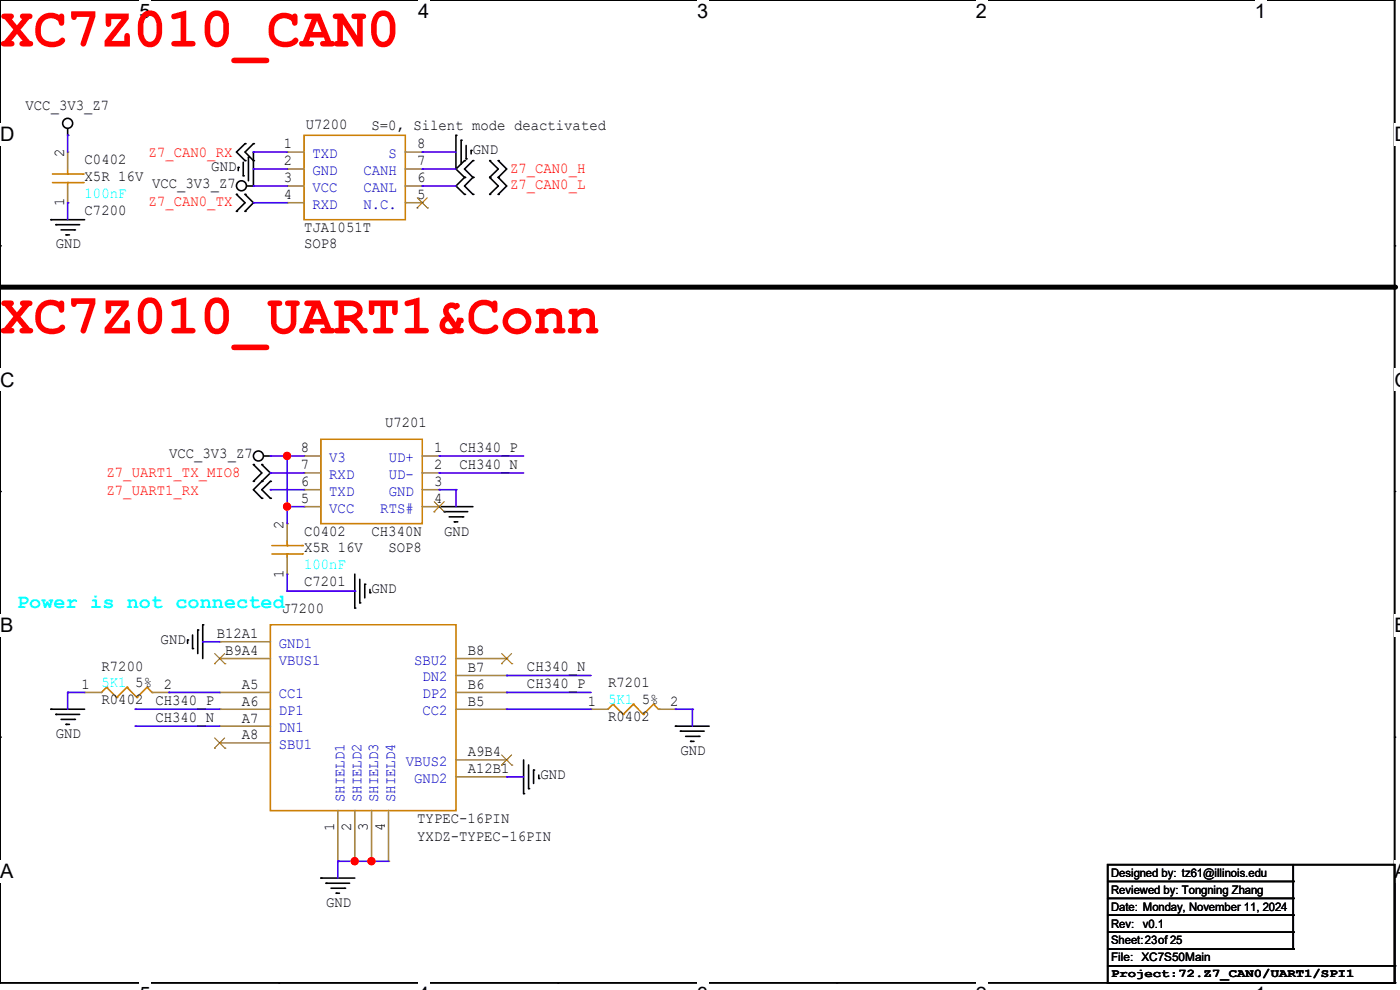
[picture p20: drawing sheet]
<svg xmlns="http://www.w3.org/2000/svg" width="297mm" height="210mm" viewBox="0 0 297 210" stroke-linecap="round" stroke-linejoin="round" font-family="sans-serif">
<defs><g id="words">
<g font-size="11.8" fill="#f00">
<text x="0" y="9.9">XC7Z010_CAN0</text>
<text x="0" y="70.7">XC7Z010_UART1&amp;Conn</text>
</g>
<text font-size="4.3" fill="#0ff" x="3.6" y="128.9">Power is not connected</text>
<g font-size="4.2">
<text x="29.6" y="3.9">5</text>
<text x="88.7" y="3.9">4</text>
<text x="147.9" y="3.9">3</text>
<text x="207.1" y="3.9">2</text>
<text x="266.2" y="3.9">1</text>
<text x="0" y="29.9">D</text>
<text x="295.9" y="29.9">D</text>
<text x="0" y="82">C</text>
<text x="295.9" y="82">C</text>
<text x="0" y="134.1">B</text>
<text x="295.9" y="134.1">B</text>
<text x="0" y="186.2">A</text>
<text x="295.9" y="186.2">A</text>
</g>
<g font-size="3.2">
<text x="5.4" y="23.4">VCC_3V3_Z7</text>
<text x="64.9" y="27.3">U7200</text>
<text x="78.8" y="27.6">S=0, Silent mode deactivated</text>
<text x="13.6" y="33.4" transform="rotate(-90 13.6 33.4)">2</text>
<text x="17.9" y="34.8">C0402</text>
<text x="60.2" y="31.5">1</text>
<text x="60.2" y="35.1">2</text>
<text x="88.5" y="31.5">8</text>
<text x="88.5" y="35.1">7</text>
<text x="100.3" y="32.7">GND</text>
<text x="17.9" y="38.4">X5R 16V</text>
<text x="32.3" y="39.8">VCC_3V3_Z7</text>
<text x="44.8" y="36.2">GND</text>
<text x="60.2" y="38.7">3</text>
<text x="88.5" y="38.7">6</text>
<text x="13.6" y="43.7" transform="rotate(-90 13.6 43.7)">1</text>
<text x="17.9" y="45.5">C7200</text>
<text x="60.2" y="42.2">4</text>
<text x="88.5" y="42.2">5</text>
<text x="11.9" y="52.7">GND</text>
<text x="64.5" y="49.1">TJA1051T</text>
<text x="64.5" y="52.7">SOP8</text>
<text x="63.8" y="96">8</text>
<text x="81.7" y="90.7">U7201</text>
<text x="92.1" y="96">1</text>
<text x="97.5" y="95.8">CH340_P</text>
<text x="35.9" y="97.1">VCC_3V3_Z7</text>
<text x="63.8" y="99.6">7</text>
<text x="92.1" y="99.6">2</text>
<text x="97.5" y="99.4">CH340_N</text>
<text x="63.8" y="103.1">6</text>
<text x="63.8" y="106.7">5</text>
<text x="92.1" y="103.1">3</text>
<text x="92.1" y="106.7">4</text>
<text x="60.2" y="112.1" transform="rotate(-90 60.2 112.1)">2</text>
<text x="64.5" y="113.6">C0402</text>
<text x="78.8" y="113.6">CH340N</text>
<text x="94.2" y="113.6">GND</text>
<text x="64.5" y="117.2">X5R 16V</text>
<text x="82.4" y="117.2">SOP8</text>
<text x="60.2" y="122.5" transform="rotate(-90 60.2 122.5)">1</text>
<text x="64.5" y="124.3">C7201</text>
<text x="78.8" y="125.8">GND</text>
<text x="59.9" y="130.1">J7200</text>
<text x="34.1" y="136.5">GND</text>
<text x="46" y="135.4">B12A1</text>
<text x="21.5" y="142.2">R7200</text>
<text x="47.8" y="138.9">B9A4</text>
<text x="99.2" y="142.5">B7</text>
<text x="99.2" y="138.9">B8</text>
<text x="111.8" y="142.4">CH340_N</text>
<text x="17.3" y="146.1">1</text>
<text x="21.5" y="149.4">R0402</text>
<text x="28.7" y="145.8">5%</text>
<text x="33" y="149.5">CH340_P</text>
<text x="34.8" y="146.1">2</text>
<text x="51.3" y="146.1">A5</text>
<text x="51.3" y="149.7">A6</text>
<text x="99.2" y="149.7">B5</text>
<text x="99.2" y="146.1">B6</text>
<text x="111.8" y="146">CH340_P</text>
<text x="124.7" y="149.7">1</text>
<text x="129" y="145.8">R7201</text>
<text x="136.1" y="149.4">5%</text>
<text x="142.2" y="149.7">2</text>
<text x="33" y="153.1">CH340_N</text>
<text x="51.3" y="153.3">A7</text>
<text x="129" y="153">R0402</text>
<text x="11.9" y="156.6">GND</text>
<text x="51.3" y="156.8">A8</text>
<text x="99.2" y="160.4">A9B4</text>
<text x="144.4" y="160.1">GND</text>
<text x="99.2" y="164">A12B1</text>
<text x="114.6" y="165.2">GND</text>
<text x="70.9" y="176.2" transform="rotate(-90 70.9 176.2)">1</text>
<text x="74.5" y="176.2" transform="rotate(-90 74.5 176.2)">2</text>
<text x="78.1" y="176.2" transform="rotate(-90 78.1 176.2)">3</text>
<text x="81.7" y="176.2" transform="rotate(-90 81.7 176.2)">4</text>
<text x="88.5" y="174.5">TYPEC-16PIN</text>
<text x="88.5" y="178.4">YXDZ-TYPEC-16PIN</text>
<text x="69.2" y="192.4">GND</text>
</g>
<g font-size="3.2" fill="#f00">
<text x="31.5" y="33.4">Z7_CAN0_RX</text>
<text x="108.2" y="36.6">Z7_CAN0_H</text>
<text x="108.2" y="40.2">Z7_CAN0_L</text>
<text x="31.5" y="43.8">Z7_CAN0_TX</text>
<text x="22.6" y="101.1">Z7_UART1_TX_MIO8</text>
<text x="22.6" y="105">Z7_UART1_RX</text>
</g>
<g font-size="3.2" fill="#00c">
<text x="66.3" y="33.5">TXD</text>
<text x="82.4" y="33.5">S</text>
<text x="66.3" y="37.1">GND</text>
<text x="66.3" y="40.7">VCC</text>
<text x="77.1" y="37.1">CANH</text>
<text x="77.1" y="40.7">CANL</text>
<text x="66.3" y="44.3">RXD</text>
<text x="77.1" y="44.3">N.C.</text>
<text x="69.8" y="98">V3</text>
<text x="69.8" y="101.6">RXD</text>
<text x="82.5" y="98">UD+</text>
<text x="82.5" y="101.6">UD-</text>
<text x="69.8" y="105.2">TXD</text>
<text x="82.5" y="105.2">GND</text>
<text x="69.8" y="108.8">VCC</text>
<text x="80.7" y="108.8">RTS#</text>
<text x="59.1" y="137.4">GND1</text>
<text x="59.1" y="141">VBUS1</text>
<text x="87.8" y="141">SBU2</text>
<text x="59.1" y="148.2">CC1</text>
<text x="89.6" y="148.2">DP2</text>
<text x="89.6" y="144.6">DN2</text>
<text x="59.1" y="151.7">DP1</text>
<text x="59.1" y="155.3">DN1</text>
<text x="89.6" y="151.7">CC2</text>
<text x="59.1" y="158.9">SBU1</text>
<text x="86.1" y="162.5">VBUS2</text>
<text x="87.8" y="166.1">GND2</text>
<text x="73.1" y="170.2" transform="rotate(-90 73.1 170.2)">SHIELD1</text>
<text x="76.7" y="170.2" transform="rotate(-90 76.7 170.2)">SHIELD2</text>
<text x="80.2" y="170.2" transform="rotate(-90 80.2 170.2)">SHIELD3</text>
<text x="83.8" y="170.2" transform="rotate(-90 83.8 170.2)">SHIELD4</text>
</g>
<g font-size="3.2" fill="#0ff">
<text x="17.9" y="42">100nF</text>
<text x="64.5" y="120.8">100nF</text>
<text x="21.5" y="145.8">5K1</text>
<text x="129" y="149.4">5K1</text>
</g>
<g font-size="2.5">
<text x="235.7" y="186">Designed by: tz61@illinois.edu</text>
<text x="235.7" y="189.6">Reviewed by: Tongning Zhang</text>
<text x="235.7" y="193.2">Date: Monday, November 11, 2024</text>
<text x="235.7" y="196.8">Rev:</text>
<text x="242.5" y="196.8">v0.1</text>
<text x="235.7" y="203.9">File: XC7S50Main</text>
<text x="235.7" y="200.3">Sheet:23of 25</text>
<text x="235.7" y="207.4">Project:72.Z7_CAN0/UART1/SPI1</text>
</g>
</g></defs>
<path d="M0 0h295.9v208.5h-295.9z" fill="none" stroke="#000" stroke-width=".34"/>
<g fill="#fff">
<path d="M29.6 0h2.4v4.8h-2.4z"/>
<path d="M29.6 208.5h2.4v1.5h-2.4z"/>
</g>
<g fill="#000">
<circle cx="59.2" cy="0" r=".17"/>
<circle cx="59.2" cy="208.5" r=".17"/>
</g>
<g fill="#fff">
<path d="M88.7 0h2.4v4.8h-2.4z"/>
<path d="M88.7 208.5h2.4v1.5h-2.4z"/>
</g>
<g fill="#000">
<circle cx="118.4" cy="0" r=".17"/>
<circle cx="118.4" cy="208.5" r=".17"/>
</g>
<g fill="#fff">
<path d="M147.9 0h2.4v4.8h-2.4z"/>
<path d="M147.9 208.5h2.4v1.5h-2.4z"/>
</g>
<g fill="#000">
<circle cx="177.5" cy="0" r=".17"/>
<circle cx="177.5" cy="208.5" r=".17"/>
</g>
<g fill="#fff">
<path d="M207.1 0h2.3v4.8h-2.3z"/>
<path d="M207.1 208.5h2.3v1.5h-2.3z"/>
</g>
<g fill="#000">
<circle cx="236.7" cy="0" r=".17"/>
<circle cx="236.7" cy="208.5" r=".17"/>
</g>
<g fill="#fff">
<path d="M266.2 0h2.4v4.8h-2.4z"/>
<path d="M266.2 208.5h2.4v1.5h-2.4z"/>
<path d="M0 26.1h3.1v4.7h-3.1z"/>
<path d="M295.9 26.1h1.1v4.7h-1.1z"/>
<path d="M0 78.2h3.1v4.7h-3.1z"/>
<path d="M295.9 78.2h1.1v4.7h-1.1z"/>
</g>
<g fill="#000">
<circle cx="0" cy="52.2" r=".17"/>
<circle cx="295.9" cy="52.2" r=".17"/>
</g>
<g fill="#fff">
<path d="M0 130.3h2.9v4.7h-2.9z"/>
<path d="M295.9 130.3h1.1v4.7h-1.1z"/>
</g>
<g fill="#000">
<circle cx="0" cy="104.3" r=".17"/>
<circle cx="295.9" cy="104.3" r=".17"/>
</g>
<g fill="#fff">
<path d="M0 182.4h2.9v4.8h-2.9z"/>
<path d="M295.8 182.4h1.2v4.8h-1.2z"/>
</g>
<g fill="#000">
<circle cx="14.4" cy="28.7" r=".17"/>
<circle cx="50.5" cy="35.5" r=".17"/>
<circle cx="51.6" cy="37.3" r=".17"/>
<circle cx="52" cy="30.5" r=".17"/>
<circle cx="52" cy="34.1" r=".17"/>
<circle cx="52.7" cy="33.4" r=".17"/>
<circle cx="53.8" cy="30.5" r=".17"/>
<circle cx="53.8" cy="32.3" r=".17"/>
<circle cx="53.8" cy="34.1" r=".17"/>
<circle cx="53.8" cy="39.5" r=".17"/>
<circle cx="96.7" cy="28.7" r=".17"/>
<circle cx="97.8" cy="29.8" r=".17"/>
<circle cx="98.6" cy="34.1" r=".17"/>
<circle cx="98.6" cy="37.6" r=".17"/>
<circle cx="98.9" cy="33.7" r=".17"/>
<circle cx="99.9" cy="31.9" r=".17"/>
<circle cx="100.3" cy="37.6" r=".17"/>
<circle cx="100.3" cy="34.1" r=".17"/>
<circle cx="103.9" cy="37.6" r=".17"/>
<circle cx="103.9" cy="34.1" r=".17"/>
<circle cx="105.7" cy="34.1" r=".17"/>
<circle cx="105.7" cy="37.6" r=".17"/>
<circle cx="10.8" cy="46.6" r=".17"/>
<circle cx="11.9" cy="47.7" r=".17"/>
<circle cx="14" cy="49.8" r=".17"/>
<circle cx="15.8" cy="48.8" r=".17"/>
<circle cx="50.2" cy="44.8" r=".17"/>
<circle cx="50.2" cy="41.2" r=".17"/>
<circle cx="52" cy="44.8" r=".17"/>
<circle cx="52" cy="41.2" r=".17"/>
<circle cx="98.6" cy="41.2" r=".17"/>
<circle cx="100.3" cy="41.2" r=".17"/>
<circle cx="103.9" cy="41.2" r=".17"/>
<circle cx="105.7" cy="41.2" r=".17"/>
<circle cx="295.9" cy="60.9" r=".53"/>
<circle cx="53.8" cy="98.6" r=".17"/>
<circle cx="55.5" cy="98.6" r=".17"/>
<circle cx="57.4" cy="96.7" r=".17"/>
<circle cx="53.8" cy="102.1" r=".17"/>
<circle cx="55.5" cy="105.7" r=".17"/>
<circle cx="55.5" cy="102.1" r=".17"/>
<circle cx="57.4" cy="102.1" r=".17"/>
<circle cx="57.4" cy="105.7" r=".17"/>
<circle cx="93.2" cy="107.5" r=".17"/>
<circle cx="94.2" cy="108.5" r=".17"/>
<circle cx="96.4" cy="110.7" r=".17"/>
<circle cx="98.2" cy="109.6" r=".17"/>
<circle cx="39.8" cy="135.8" r=".17"/>
<circle cx="40.9" cy="137.6" r=".17"/>
<circle cx="42" cy="133.6" r=".17"/>
<circle cx="43" cy="132.5" r=".17"/>
<circle cx="75.3" cy="129" r=".17"/>
<circle cx="76.3" cy="127.9" r=".17"/>
<circle cx="77.4" cy="124" r=".17"/>
<circle cx="78.5" cy="125.7" r=".17"/>
<circle cx="0" cy="156.4" r=".17"/>
<circle cx="10.8" cy="150.5" r=".17"/>
<circle cx="11.9" cy="151.6" r=".17"/>
<circle cx="14" cy="153.7" r=".17"/>
<circle cx="15.8" cy="152.6" r=".17"/>
<circle cx="143.3" cy="154.1" r=".17"/>
<circle cx="144.4" cy="155.1" r=".17"/>
<circle cx="146.5" cy="157.3" r=".17"/>
<circle cx="148.3" cy="156.2" r=".17"/>
<circle cx="295.9" cy="156.4" r=".17"/>
<circle cx="111.1" cy="168.4" r=".17"/>
<circle cx="112.1" cy="167.3" r=".17"/>
<circle cx="113.2" cy="163.4" r=".17"/>
<circle cx="114.3" cy="165.1" r=".17"/>
<circle cx="68.1" cy="186.3" r=".17"/>
<circle cx="69.2" cy="187.4" r=".17"/>
<circle cx="71.3" cy="189.5" r=".17"/>
<circle cx="73.1" cy="188.4" r=".17"/>
<circle cx="274.4" cy="194.1" r=".17"/>
<circle cx="274.4" cy="187" r=".17"/>
<circle cx="274.4" cy="190.6" r=".17"/>
<circle cx="274.4" cy="197.7" r=".17"/>
<circle cx="274.4" cy="201.3" r=".17"/>
<circle cx="295.9" cy="208.5" r=".17"/>
<circle cx="295.9" cy="204.9" r=".17"/>
</g>
<path d="M0 60.9h295.9" fill="none" stroke="#000" stroke-width="1.1"/>
<g fill="none" stroke="#000" stroke-width=".34">
<path d="M14.4 27.3v1.4M50.5 35.5v.7M51.6 34.4v2.9M52 30.5l-1.8 1.8 1.8 1.8M52.7 33.4v5M53.8 32.3v7.2h-1.5M53.8 30.5l-1.8 1.8 1.8 1.8M96.7 28.7v7.2M96.7 35.9l1.9 1.7-1.9 1.9 1.9 1.7M97.8 29.8v5M98.6 34.1l-1.9 1.8M98.9 30.9v2.8"/>
<path d="M99.9 31.9v.7M100.3 34.1l-1.7 1.8 1.7 1.7-1.7 1.9 1.7 1.7M103.9 34.1l1.8 1.8-1.8 1.7 1.8 1.9-1.8 1.7M105.7 34.1l1.8 1.8-1.8 1.7 1.8 1.9-1.8 1.7M10.8 46.6h7.1M11.9 47.7h5M13 48.8h2.8M14 49.8h.7M50.2 41.2l1.8 1.8-1.8 1.8M52 41.2l1.8 1.8-1.8 1.8M53.8 98.6l1.7 1.7-1.7 1.8M55.5 98.6l1.9 1.7-3.6 3.6 1.7 1.8"/>
<path d="M55.9 96.7h1.5M57.4 102.1l-1.9 1.8 1.9 1.8M93.2 107.5h7.1M94.2 108.5h5M95.3 109.6h2.9M96.4 110.7h.7M39.8 135.8v.7M40.9 134.7v2.9M42 133.6v5M43 132.5v7.2M75.3 121.8v7.2M76.3 122.9v5"/>
<path d="M77.4 124v2.8M78.5 125.1v.6M10.8 150.5h7.1M11.9 151.6h5M13 152.6h2.8M14 153.7h.7M143.3 154.1h7.2M144.4 155.1h5M145.5 156.2h2.8M146.5 157.3h.7M111.1 161.2v7.2M112.1 162.3v5"/>
<path d="M113.2 163.4v2.8M114.3 164.4v.7M68.1 186.3h7.2M69.2 187.4h5M70.2 188.4h2.9M71.3 189.5h.7M235 183.4h60.9v25.1h-60.9zM235 187h39.4M235 190.6h39.4M235 194.1h39.4M235 197.7h39.4M274.4 183.4v17.9h-39.4"/>
<path d="M235 204.9h60.9M235 208.5h60.9"/>
<circle cx="14.4" cy="26.2" r="1.06"/>
<circle cx="51.2" cy="39.4" r="1.06"/>
<circle cx="54.8" cy="96.7" r="1.06"/>
</g>
<path d="M57.4 132.5h39.3v39.5h-39.3z" fill="none" stroke="#cc8006" stroke-width=".34"/>
<path d="M71.7 172v10.7" fill="none" stroke="#a84" stroke-width=".34"/>
<circle cx="71.7" cy="182.7" r=".17" fill="#a84"/>
<path d="M75.3 172v10.7" fill="none" stroke="#a84" stroke-width=".34"/>
<circle cx="75.3" cy="182.7" r=".17" fill="#a84"/>
<path d="M78.8 172v10.7" fill="none" stroke="#a84" stroke-width=".34"/>
<circle cx="78.8" cy="182.7" r=".17" fill="#a84"/>
<path d="M82.4 172v10.7" fill="none" stroke="#a84" stroke-width=".34"/>
<circle cx="82.4" cy="182.7" r=".17" fill="#a84"/>
<path d="M46.6 136.1h10.8" fill="none" stroke="#a84" stroke-width=".34"/>
<circle cx="46.6" cy="136.1" r=".17" fill="#a84"/>
<path d="M96.7 164.8h10.8" fill="none" stroke="#a84" stroke-width=".34"/>
<circle cx="107.5" cy="164.8" r=".17" fill="#a84"/>
<path d="M46.6 139.7h10.8" fill="none" stroke="#a84" stroke-width=".34"/>
<circle cx="46.6" cy="139.7" r=".17" fill="#a84"/>
<path d="M45.6 138.6l2.1 2.2M47.7 138.6l-2.2 2.2M45.5 140.8h.1M47.7 140.8h.1" fill="none" stroke="#804000" stroke-width=".21"/>
<path d="M96.7 161.2h10.8" fill="none" stroke="#a84" stroke-width=".34"/>
<circle cx="107.5" cy="161.2" r=".17" fill="#a84"/>
<path d="M106.4 162.3h.1M106.4 160.1l2.2 2.2M108.5 160.1l-2.1 2.2M108.6 162.3h.1" fill="none" stroke="#804000" stroke-width=".21"/>
<path d="M46.6 146.9h10.8" fill="none" stroke="#a84" stroke-width=".34"/>
<circle cx="46.6" cy="146.9" r=".17" fill="#a84"/>
<path d="M96.7 150.5h10.8" fill="none" stroke="#a84" stroke-width=".34"/>
<circle cx="107.5" cy="150.5" r=".17" fill="#a84"/>
<path d="M46.6 150.5h10.8" fill="none" stroke="#a84" stroke-width=".34"/>
<circle cx="46.6" cy="150.5" r=".17" fill="#a84"/>
<path d="M96.7 146.9h10.8" fill="none" stroke="#a84" stroke-width=".34"/>
<circle cx="107.5" cy="146.9" r=".17" fill="#a84"/>
<path d="M46.6 154.1h10.8" fill="none" stroke="#a84" stroke-width=".34"/>
<circle cx="46.6" cy="154.1" r=".17" fill="#a84"/>
<path d="M96.7 143.3h10.8" fill="none" stroke="#a84" stroke-width=".34"/>
<circle cx="107.5" cy="143.3" r=".17" fill="#a84"/>
<path d="M46.6 157.6h10.8" fill="none" stroke="#a84" stroke-width=".34"/>
<circle cx="46.6" cy="157.6" r=".17" fill="#a84"/>
<path d="M45.5 158.7h.1M45.6 156.5l2.1 2.2M47.7 156.5l-2.2 2.2M47.7 158.7h.1" fill="none" stroke="#804000" stroke-width=".21"/>
<path d="M96.7 139.7h10.8" fill="none" stroke="#a84" stroke-width=".34"/>
<circle cx="107.5" cy="139.7" r=".17" fill="#a84"/>
<path d="M106.4 138.6l2.2 2.2M108.5 138.6l-2.1 2.2M106.4 140.8h.1M108.6 140.8h.1" fill="none" stroke="#804000" stroke-width=".21"/>
<path d="M60.9 117.5v.7" fill="none" stroke="#cc8006" stroke-width=".34"/>
<circle cx="60.9" cy="117.5" r=".17" fill="#cc8006"/>
<path d="M57.7 115.7h6.4" fill="none" stroke="#cc8006" stroke-width=".34"/>
<circle cx="64.1" cy="115.7" r=".17" fill="#cc8006"/>
<path d="M57.7 117.5h6.4" fill="none" stroke="#cc8006" stroke-width=".34"/>
<circle cx="64.1" cy="117.5" r=".17" fill="#cc8006"/>
<path d="M60.9 114.6v1.1" fill="none" stroke="#cc8006" stroke-width=".34"/>
<circle cx="60.9" cy="115.7" r=".17" fill="#cc8006"/>
<path d="M60.9 118.2v3.6" fill="none" stroke="#a84" stroke-width=".34"/>
<circle cx="60.9" cy="121.8" r=".17" fill="#a84"/>
<path d="M60.9 111.1v3.5" fill="none" stroke="#a84" stroke-width=".34"/>
<circle cx="60.9" cy="111.1" r=".17" fill="#a84"/>
<path d="M130 149.4l-1 1.1" fill="none" stroke="#cc8006" stroke-width=".34"/>
<circle cx="130" cy="149.4" r=".17" fill="#cc8006"/>
<path d="M130 149.4l2.2 2.2" fill="none" stroke="#cc8006" stroke-width=".34"/>
<circle cx="132.2" cy="151.6" r=".17" fill="#cc8006"/>
<path d="M134.4 149.4l-2.2 2.2" fill="none" stroke="#cc8006" stroke-width=".34"/>
<circle cx="134.4" cy="149.4" r=".17" fill="#cc8006"/>
<path d="M134.4 149.4l2.1 2.2" fill="none" stroke="#cc8006" stroke-width=".34"/>
<circle cx="136.5" cy="151.6" r=".17" fill="#cc8006"/>
<path d="M138.6 149.4l-2.1 2.2" fill="none" stroke="#cc8006" stroke-width=".34"/>
<circle cx="138.6" cy="149.4" r=".17" fill="#cc8006"/>
<path d="M138.6 149.4l1.1 1.1" fill="none" stroke="#cc8006" stroke-width=".34"/>
<circle cx="139.7" cy="150.5" r=".17" fill="#cc8006"/>
<path d="M125.4 150.5h3.6" fill="none" stroke="#a84" stroke-width=".34"/>
<circle cx="125.4" cy="150.5" r=".17" fill="#a84"/>
<path d="M139.7 150.5h3.6" fill="none" stroke="#a84" stroke-width=".34"/>
<circle cx="143.3" cy="150.5" r=".17" fill="#a84"/>
<path d="M64.5 28.7h21.5v17.9h-21.5z" fill="none" stroke="#cc8006" stroke-width=".34"/>
<path d="M60.9 32.3h3.6" fill="none" stroke="#a84" stroke-width=".34"/>
<circle cx="60.9" cy="32.3" r=".17" fill="#a84"/>
<path d="M60.9 35.9h3.6" fill="none" stroke="#a84" stroke-width=".34"/>
<circle cx="60.9" cy="35.9" r=".17" fill="#a84"/>
<path d="M60.9 39.5h3.6" fill="none" stroke="#a84" stroke-width=".34"/>
<circle cx="60.9" cy="39.5" r=".17" fill="#a84"/>
<path d="M60.9 43h3.6" fill="none" stroke="#a84" stroke-width=".34"/>
<circle cx="60.9" cy="43" r=".17" fill="#a84"/>
<path d="M86 32.3h3.6" fill="none" stroke="#a84" stroke-width=".34"/>
<circle cx="89.6" cy="32.3" r=".17" fill="#a84"/>
<path d="M86 35.9h3.6" fill="none" stroke="#a84" stroke-width=".34"/>
<circle cx="89.6" cy="35.9" r=".17" fill="#a84"/>
<path d="M86 39.5h3.6" fill="none" stroke="#a84" stroke-width=".34"/>
<circle cx="89.6" cy="39.5" r=".17" fill="#a84"/>
<path d="M86 43h3.6" fill="none" stroke="#a84" stroke-width=".34"/>
<circle cx="89.6" cy="43" r=".17" fill="#a84"/>
<path d="M88.5 44.1h.1M88.5 42l2.2 2.1M90.6 42l-2.1 2.1M90.7 44.1h.1" fill="none" stroke="#804000" stroke-width=".21"/>
<path d="M68.1 93.2h21.5v17.9h-21.5z" fill="none" stroke="#cc8006" stroke-width=".34"/>
<path d="M89.6 96.7h3.6" fill="none" stroke="#a84" stroke-width=".34"/>
<circle cx="93.2" cy="96.7" r=".17" fill="#a84"/>
<path d="M89.6 100.3h3.6" fill="none" stroke="#a84" stroke-width=".34"/>
<circle cx="93.2" cy="100.3" r=".17" fill="#a84"/>
<path d="M89.6 103.9h3.6" fill="none" stroke="#a84" stroke-width=".34"/>
<circle cx="93.2" cy="103.9" r=".17" fill="#a84"/>
<path d="M89.6 107.5h3.6" fill="none" stroke="#a84" stroke-width=".34"/>
<circle cx="93.2" cy="107.5" r=".17" fill="#a84"/>
<path d="M92.1 108.6h.1M92.1 106.4l2.2 2.2M94.2 106.4l-2.1 2.2M94.3 108.6h.1" fill="none" stroke="#804000" stroke-width=".21"/>
<path d="M64.5 96.7h3.6" fill="none" stroke="#a84" stroke-width=".34"/>
<circle cx="64.5" cy="96.7" r=".17" fill="#a84"/>
<path d="M64.5 100.3h3.6" fill="none" stroke="#a84" stroke-width=".34"/>
<circle cx="64.5" cy="100.3" r=".17" fill="#a84"/>
<path d="M64.5 103.9h3.6" fill="none" stroke="#a84" stroke-width=".34"/>
<circle cx="64.5" cy="103.9" r=".17" fill="#a84"/>
<path d="M64.5 107.5h3.6" fill="none" stroke="#a84" stroke-width=".34"/>
<circle cx="64.5" cy="107.5" r=".17" fill="#a84"/>
<path d="M14.4 38.7v.8" fill="none" stroke="#cc8006" stroke-width=".34"/>
<circle cx="14.4" cy="38.7" r=".17" fill="#cc8006"/>
<path d="M11.1 36.9h6.5" fill="none" stroke="#cc8006" stroke-width=".34"/>
<circle cx="17.6" cy="36.9" r=".17" fill="#cc8006"/>
<path d="M11.1 38.7h6.5" fill="none" stroke="#cc8006" stroke-width=".34"/>
<circle cx="17.6" cy="38.7" r=".17" fill="#cc8006"/>
<path d="M14.4 35.9v1" fill="none" stroke="#cc8006" stroke-width=".34"/>
<circle cx="14.4" cy="36.9" r=".17" fill="#cc8006"/>
<path d="M14.4 39.5v3.5" fill="none" stroke="#a84" stroke-width=".34"/>
<circle cx="14.4" cy="43" r=".17" fill="#a84"/>
<path d="M14.4 32.3v3.6" fill="none" stroke="#a84" stroke-width=".34"/>
<circle cx="14.4" cy="32.3" r=".17" fill="#a84"/>
<path d="M22.6 145.8l-1.1 1.1" fill="none" stroke="#cc8006" stroke-width=".34"/>
<circle cx="22.6" cy="145.8" r=".17" fill="#cc8006"/>
<path d="M22.6 145.8l2.2 2.2" fill="none" stroke="#cc8006" stroke-width=".34"/>
<circle cx="24.8" cy="148" r=".17" fill="#cc8006"/>
<path d="M26.9 145.8l-2.1 2.2" fill="none" stroke="#cc8006" stroke-width=".34"/>
<circle cx="26.9" cy="145.8" r=".17" fill="#cc8006"/>
<path d="M26.9 145.8l2.1 2.2" fill="none" stroke="#cc8006" stroke-width=".34"/>
<circle cx="29" cy="148" r=".17" fill="#cc8006"/>
<path d="M31.2 145.8l-2.2 2.2" fill="none" stroke="#cc8006" stroke-width=".34"/>
<circle cx="31.2" cy="145.8" r=".17" fill="#cc8006"/>
<path d="M31.2 145.8l1.1 1.1" fill="none" stroke="#cc8006" stroke-width=".34"/>
<circle cx="32.3" cy="146.9" r=".17" fill="#cc8006"/>
<path d="M17.9 146.9h3.6" fill="none" stroke="#a84" stroke-width=".34"/>
<circle cx="17.9" cy="146.9" r=".17" fill="#a84"/>
<path d="M32.3 146.9h3.6" fill="none" stroke="#a84" stroke-width=".34"/>
<circle cx="35.9" cy="146.9" r=".17" fill="#a84"/>
<path d="M53.8 32.3h7.1" fill="none" stroke="#4200ff" stroke-width=".34"/>
<circle cx="53.8" cy="32.3" r=".17" fill="#4200ff"/>
<path d="M53.8 43h7.1" fill="none" stroke="#4200ff" stroke-width=".34"/>
<circle cx="53.8" cy="43" r=".17" fill="#4200ff"/>
<path d="M53.8 39.5h7.1" fill="none" stroke="#4200ff" stroke-width=".34"/>
<circle cx="53.8" cy="39.5" r=".17" fill="#4200ff"/>
<path d="M53.8 35.9h7.1" fill="none" stroke="#4200ff" stroke-width=".34"/>
<circle cx="53.8" cy="35.9" r=".17" fill="#4200ff"/>
<path d="M89.6 32.3h7.1" fill="none" stroke="#4200ff" stroke-width=".34"/>
<circle cx="89.6" cy="32.3" r=".17" fill="#4200ff"/>
<path d="M89.6 35.9h7.1" fill="none" stroke="#4200ff" stroke-width=".34"/>
<circle cx="89.6" cy="35.9" r=".17" fill="#4200ff"/>
<path d="M89.6 39.5h7.1" fill="none" stroke="#4200ff" stroke-width=".34"/>
<circle cx="89.6" cy="39.5" r=".17" fill="#4200ff"/>
<path d="M14.4 28.7v3.6" fill="none" stroke="#4200ff" stroke-width=".34"/>
<circle cx="14.4" cy="28.7" r=".17" fill="#4200ff"/>
<path d="M14.4 43v3.6" fill="none" stroke="#4200ff" stroke-width=".34"/>
<circle cx="14.4" cy="43" r=".17" fill="#4200ff"/>
<path d="M60.9 96.7h3.6" fill="none" stroke="#4200ff" stroke-width=".34"/>
<circle cx="60.9" cy="96.7" r=".17" fill="#4200ff"/>
<path d="M60.9 107.5h3.6" fill="none" stroke="#4200ff" stroke-width=".34"/>
<circle cx="60.9" cy="107.5" r=".17" fill="#4200ff"/>
<path d="M60.9 96.7v10.8" fill="none" stroke="#4200ff" stroke-width=".34"/>
<circle cx="60.9" cy="96.7" r=".17" fill="#4200ff"/>
<g fill="#f00" stroke="#f00" stroke-width=".34">
<circle cx="60.9" cy="107.5" r=".7"/>
<circle cx="60.9" cy="96.7" r=".7"/>
</g>
<path d="M57.4 96.7h3.5" fill="none" stroke="#4200ff" stroke-width=".34"/>
<circle cx="57.4" cy="96.7" r=".17" fill="#4200ff"/>
<path d="M57.4 100.3h7.1" fill="none" stroke="#4200ff" stroke-width=".34"/>
<circle cx="57.4" cy="100.3" r=".17" fill="#4200ff"/>
<path d="M57.4 103.9h7.1" fill="none" stroke="#4200ff" stroke-width=".34"/>
<circle cx="57.4" cy="103.9" r=".17" fill="#4200ff"/>
<path d="M96.7 103.9v3.6" fill="none" stroke="#4200ff" stroke-width=".34"/>
<circle cx="96.7" cy="103.9" r=".17" fill="#4200ff"/>
<path d="M93.2 103.9h3.5" fill="none" stroke="#4200ff" stroke-width=".34"/>
<circle cx="93.2" cy="103.9" r=".17" fill="#4200ff"/>
<path d="M107.5 150.5h17.9" fill="none" stroke="#4200ff" stroke-width=".34"/>
<circle cx="107.5" cy="150.5" r=".17" fill="#4200ff"/>
<path d="M146.9 150.5v3.6" fill="none" stroke="#4200ff" stroke-width=".34"/>
<circle cx="146.9" cy="150.5" r=".17" fill="#4200ff"/>
<path d="M143.3 150.5h3.6" fill="none" stroke="#4200ff" stroke-width=".34"/>
<circle cx="143.3" cy="150.5" r=".17" fill="#4200ff"/>
<path d="M35.9 146.9h10.7" fill="none" stroke="#4200ff" stroke-width=".34"/>
<circle cx="35.9" cy="146.9" r=".17" fill="#4200ff"/>
<path d="M93.2 96.7h17.9" fill="none" stroke="#4200ff" stroke-width=".34"/>
<circle cx="93.2" cy="96.7" r=".17" fill="#4200ff"/>
<path d="M93.2 100.3h17.9" fill="none" stroke="#4200ff" stroke-width=".34"/>
<circle cx="93.2" cy="100.3" r=".17" fill="#4200ff"/>
<path d="M28.7 150.5h17.9" fill="none" stroke="#4200ff" stroke-width=".34"/>
<circle cx="28.7" cy="150.5" r=".17" fill="#4200ff"/>
<path d="M43 136.1h3.6" fill="none" stroke="#4200ff" stroke-width=".34"/>
<circle cx="43" cy="136.1" r=".17" fill="#4200ff"/>
<path d="M14.4 146.9h3.5" fill="none" stroke="#4200ff" stroke-width=".34"/>
<circle cx="14.4" cy="146.9" r=".17" fill="#4200ff"/>
<path d="M14.4 146.9v3.6" fill="none" stroke="#4200ff" stroke-width=".34"/>
<circle cx="14.4" cy="146.9" r=".17" fill="#4200ff"/>
<path d="M28.7 154.1h17.9" fill="none" stroke="#4200ff" stroke-width=".34"/>
<circle cx="28.7" cy="154.1" r=".17" fill="#4200ff"/>
<path d="M107.5 146.9h17.9" fill="none" stroke="#4200ff" stroke-width=".34"/>
<circle cx="107.5" cy="146.9" r=".17" fill="#4200ff"/>
<path d="M107.5 143.3h17.9" fill="none" stroke="#4200ff" stroke-width=".34"/>
<circle cx="107.5" cy="143.3" r=".17" fill="#4200ff"/>
<path d="M107.5 164.8h3.6" fill="none" stroke="#4200ff" stroke-width=".34"/>
<circle cx="107.5" cy="164.8" r=".17" fill="#4200ff"/>
<path d="M71.7 182.7v3.6" fill="none" stroke="#4200ff" stroke-width=".34"/>
<circle cx="71.7" cy="182.7" r=".17" fill="#4200ff"/>
<path d="M71.7 182.7h3.6" fill="none" stroke="#4200ff" stroke-width=".34"/>
<circle cx="71.7" cy="182.7" r=".17" fill="#4200ff"/>
<circle cx="75.2" cy="182.7" r=".7" fill="#f00" stroke="#f00" stroke-width=".34"/>
<path d="M75.3 182.7h3.5" fill="none" stroke="#4200ff" stroke-width=".34"/>
<circle cx="75.3" cy="182.7" r=".17" fill="#4200ff"/>
<path d="M78.8 182.7h3.6" fill="none" stroke="#4200ff" stroke-width=".34"/>
<circle cx="78.8" cy="182.7" r=".17" fill="#4200ff"/>
<circle cx="78.8" cy="182.7" r=".7" fill="#f00" stroke="#f00" stroke-width=".34"/>
<path d="M60.9 107.5v3.6" fill="none" stroke="#4200ff" stroke-width=".34"/>
<circle cx="60.9" cy="107.5" r=".17" fill="#4200ff"/>
<path d="M60.9 121.8v3.6" fill="none" stroke="#4200ff" stroke-width=".34"/>
<circle cx="60.9" cy="125.4" r=".17" fill="#4200ff"/>
<path d="M60.9 125.4h14.4" fill="none" stroke="#4200ff" stroke-width=".34"/>
<circle cx="75.3" cy="125.4" r=".17" fill="#4200ff"/>
<g fill="#f00" stroke="#f00" stroke-width=".34">
<circle cx="60.9" cy="107.5" r=".7"/>
<circle cx="60.9" cy="96.7" r=".7"/>
<circle cx="75.2" cy="182.7" r=".7"/>
<circle cx="78.8" cy="182.7" r=".7"/>
</g>
<use href="#words"/>
</svg>
